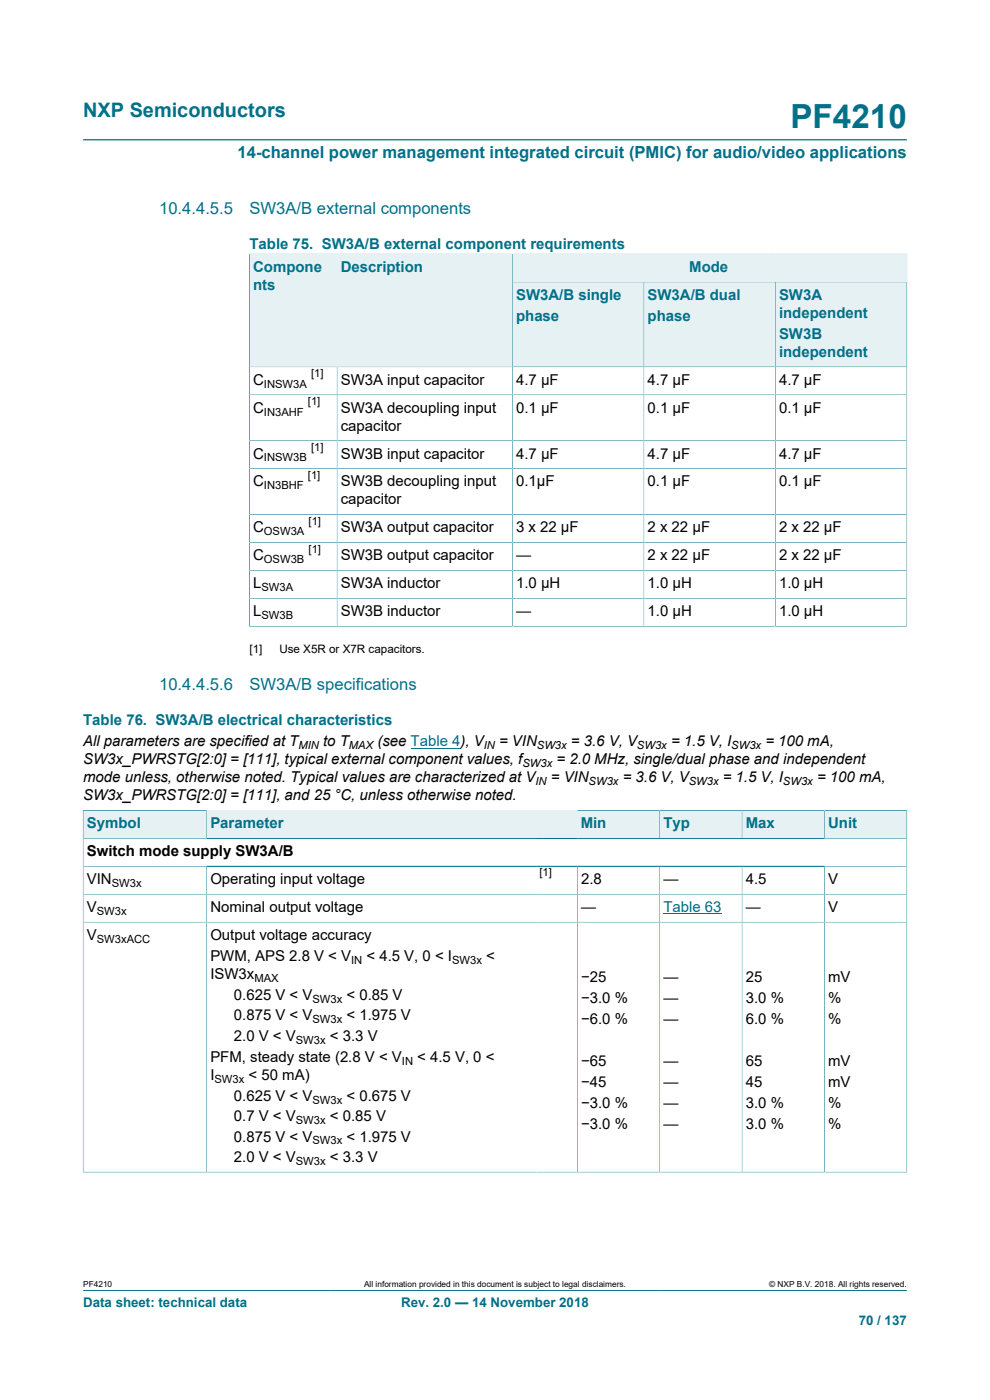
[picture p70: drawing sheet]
<svg xmlns="http://www.w3.org/2000/svg" width="210mm" height="297mm" viewBox="0 0 210 297" stroke-linecap="round" stroke-linejoin="round" font-family="sans-serif">
<defs><g id="words">
<text font-size="7.1" fill="#007088" x="167.7" y="27.2">PF4210</text>
<text font-size="4.2" fill="#007088" x="17.6" y="24.8">NXP Semiconductors</text>
<g font-size="3.5" fill="#007088">
<text x="50.4" y="33.5">14-channel power management integrated circuit (PMIC) for audio/video applications</text>
<text x="33.8" y="45.4">10.4.4.5.5</text>
<text x="52.9" y="45.4">SW3A/B external components</text>
<text x="33.8" y="146.4">10.4.4.5.6</text>
<text x="52.9" y="146.4">SW3A/B specifications</text>
</g>
<g font-size="3.2" fill="#007088">
<text x="52.9" y="52.8">Table 75. SW3A/B external component requirements</text>
<text x="53.7" y="57.7">Compone</text>
<text x="72.3" y="57.7">Description</text>
<text x="146.2" y="57.7">Mode</text>
<text x="53.7" y="61.5">nts</text>
<text x="109.5" y="63.6">SW3A/B single</text>
<text x="137.4" y="63.6">SW3A/B dual</text>
<text x="165.2" y="63.6">SW3A</text>
<text x="109.5" y="68.1">phase</text>
<text x="137.4" y="68.1">phase</text>
<text x="165.2" y="67.4">independent</text>
<text x="165.2" y="71.9">SW3B</text>
<text x="165.2" y="75.7">independent</text>
<text x="17.6" y="153.8">Table 76. SW3A/B electrical characteristics</text>
<text x="18.4" y="175.7">Symbol</text>
<text x="44.6" y="175.7">Parameter</text>
<text x="123.2" y="175.7">Min</text>
<text x="140.7" y="175.7">Typ</text>
<text x="158.2" y="175.7">Max</text>
<text x="175.7" y="175.7">Unit</text>
</g>
<g font-size="3.2">
<text x="53.7" y="81.6">C</text>
<text x="72.3" y="81.6">SW3A input capacitor</text>
<text x="109.5" y="81.6">4.7 µF</text>
<text x="137.4" y="81.6">4.7 µF</text>
<text x="165.2" y="81.6">4.7 µF</text>
<text x="53.7" y="87.5">C</text>
<text x="72.3" y="87.5">SW3A decoupling input</text>
<text x="109.5" y="87.5">0.1 µF</text>
<text x="137.4" y="87.5">0.1 µF</text>
<text x="165.2" y="87.5">0.1 µF</text>
<text x="72.3" y="91.3">capacitor</text>
<text x="53.7" y="97.3">C</text>
<text x="72.3" y="97.3">SW3B input capacitor</text>
<text x="109.5" y="97.3">4.7 µF</text>
<text x="137.4" y="97.3">4.7 µF</text>
<text x="165.2" y="97.3">4.7 µF</text>
<text x="53.7" y="103.2">C</text>
<text x="72.3" y="103.2">SW3B decoupling input</text>
<text x="72.3" y="107">capacitor</text>
<text x="109.5" y="103.2">0.1µF</text>
<text x="137.4" y="103.2">0.1 µF</text>
<text x="165.2" y="103.2">0.1 µF</text>
<text x="53.7" y="112.9">C</text>
<text x="72.3" y="112.9">SW3A output capacitor</text>
<text x="109.5" y="112.9">3 x 22 µF</text>
<text x="137.4" y="112.9">2 x 22 µF</text>
<text x="165.2" y="112.9">2 x 22 µF</text>
<text x="53.7" y="118.9">C</text>
<text x="72.3" y="118.9">SW3B output capacitor</text>
<text x="109.5" y="118.9">—</text>
<text x="137.4" y="118.9">2 x 22 µF</text>
<text x="165.2" y="118.9">2 x 22 µF</text>
<text x="53.7" y="124.8">L</text>
<text x="72.3" y="124.8">SW3A inductor</text>
<text x="109.5" y="124.8">1.0 µH</text>
<text x="137.4" y="124.8">1.0 µH</text>
<text x="165.2" y="124.8">1.0 µH</text>
<text x="53.7" y="130.7">L</text>
<text x="72.3" y="130.7">SW3B inductor</text>
<text x="109.5" y="130.7">—</text>
<text x="137.4" y="130.7">1.0 µH</text>
<text x="165.2" y="130.7">1.0 µH</text>
<text x="17.6" y="158.4">All parameters are specified at T</text>
<text x="68.5" y="158.4">to T</text>
<text x="80" y="158.4">(see Table 4), V</text>
<text x="105.9" y="158.4">= VIN</text>
<text x="121.1" y="158.4">= 3.6 V, V</text>
<text x="142.3" y="158.4">= 1.5 V, I</text>
<text x="162.3" y="158.4">= 100 mA,</text>
<text x="17.6" y="162.2">SW3x_PWRSTG[2:0] = [111], typical external component values, f</text>
<text x="17.6" y="166">mode unless, otherwise noted. Typical values are characterized at V</text>
<text x="116.8" y="166">= VIN</text>
<text x="118" y="162.2">= 2.0 MHz, single/dual phase and independent</text>
<text x="132.1" y="166">= 3.6 V, V</text>
<text x="153.3" y="166">= 1.5 V, I</text>
<text x="173.3" y="166">= 100 mA,</text>
<text x="17.6" y="169.8">SW3x_PWRSTG[2:0] = [111], and 25 °C, unless otherwise noted.</text>
<text x="18.4" y="181.6">Switch mode supply SW3A/B</text>
<text x="18.4" y="187.6">VIN</text>
<text x="44.6" y="187.6">Operating input voltage</text>
<text x="123.2" y="187.6">2.8</text>
<text x="140.7" y="187.6">—</text>
<text x="158.2" y="187.6">4.5</text>
<text x="175.7" y="187.6">V</text>
<text x="18.4" y="193.5">V</text>
<text x="44.6" y="193.5">Nominal output voltage</text>
<text x="123.2" y="193.5">—</text>
<text x="158.2" y="193.5">—</text>
<text x="175.7" y="193.5">V</text>
<text x="18.4" y="199.4">V</text>
<text x="44.6" y="199.4">Output voltage accuracy</text>
<text x="44.6" y="203.9">PWM, APS 2.8 V &lt; V</text>
<text x="77.7" y="203.9">&lt; 4.5 V, 0 &lt; I</text>
<text x="103.1" y="203.9">&lt;</text>
<text x="44.6" y="207.7">ISW3x</text>
<text x="123.2" y="208.3">−25</text>
<text x="140.7" y="208.3">—</text>
<text x="158.2" y="208.3">25</text>
<text x="175.7" y="208.3">mV</text>
<text x="49.6" y="212.1">0.625 V &lt; V</text>
<text x="73.5" y="212.1">&lt; 0.85 V</text>
<text x="123.2" y="212.8">−3.0 %</text>
<text x="140.7" y="212.8">—</text>
<text x="158.2" y="212.8">3.0 %</text>
<text x="175.7" y="212.8">%</text>
<text x="49.6" y="216.5">0.875 V &lt; V</text>
<text x="49.6" y="220.8">2.0 V &lt; V</text>
<text x="70" y="220.8">&lt; 3.3 V</text>
<text x="73.5" y="216.5">&lt; 1.975 V</text>
<text x="123.2" y="217.2">−6.0 %</text>
<text x="140.7" y="217.2">—</text>
<text x="158.2" y="217.2">6.0 %</text>
<text x="175.7" y="217.2">%</text>
<text x="44.6" y="225.2">PFM, steady state (2.8 V &lt; V</text>
<text x="88.5" y="225.2">&lt; 4.5 V, 0 &lt;</text>
<text x="123.2" y="226.1">−65</text>
<text x="140.7" y="226.1">—</text>
<text x="158.2" y="226.1">65</text>
<text x="175.7" y="226.1">mV</text>
<text x="44.6" y="229.1">I</text>
<text x="49.6" y="233.5">0.625 V &lt; V</text>
<text x="52.7" y="229.1">&lt; 50 mA)</text>
<text x="73.5" y="233.5">&lt; 0.675 V</text>
<text x="123.2" y="230.5">−45</text>
<text x="140.7" y="230.5">—</text>
<text x="158.2" y="230.5">45</text>
<text x="175.7" y="230.5">mV</text>
<text x="49.6" y="237.8">0.7 V &lt; V</text>
<text x="70" y="237.8">&lt; 0.85 V</text>
<text x="123.2" y="235">−3.0 %</text>
<text x="123.2" y="239.4">−3.0 %</text>
<text x="140.7" y="235">—</text>
<text x="140.7" y="239.4">—</text>
<text x="158.2" y="235">3.0 %</text>
<text x="158.2" y="239.4">3.0 %</text>
<text x="175.7" y="235">%</text>
<text x="175.7" y="239.4">%</text>
<text x="49.6" y="242.2">0.875 V &lt; V</text>
<text x="73.5" y="242.2">&lt; 1.975 V</text>
<text x="49.6" y="246.5">2.0 V &lt; V</text>
<text x="70" y="246.5">&lt; 3.3 V</text>
</g>
<text font-size="3.2" fill="#00f" x="140.7" y="193.5">Table 63</text>
<g font-size="2.8" fill="#007088">
<text x="17.6" y="277.3">Data sheet: technical data</text>
<text x="85.1" y="277.3">Rev. 2.0 — 14 November 2018</text>
<text x="182.2" y="281">70 / 137</text>
</g>
<g font-size="2.5">
<text x="52.9" y="138.5">[1]</text>
<text x="59.3" y="138.5">Use X5R or X7R capacitors.</text>
</g>
<g font-size="2.4">
<text x="56" y="82.2">INSW3A</text>
<text x="66" y="80">[1]</text>
<text x="56" y="88.2">IN3AHF</text>
<text x="65.3" y="85.9">[1]</text>
<text x="66" y="95.6">[1]</text>
<text x="56" y="97.9">INSW3B</text>
<text x="65.3" y="101.6">[1]</text>
<text x="56" y="103.8">IN3BHF</text>
<text x="56" y="113.6">OSW3A</text>
<text x="65.5" y="111.3">[1]</text>
<text x="56" y="119.5">OSW3B</text>
<text x="65.5" y="117.2">[1]</text>
<text x="55.5" y="125.4">SW3A</text>
<text x="55.5" y="131.3">SW3B</text>
<text x="63.3" y="159">MIN</text>
<text x="74" y="159">MAX</text>
<text x="102.6" y="159">IN</text>
<text x="113.9" y="159">SW3x</text>
<text x="135.1" y="159">SW3x</text>
<text x="155.1" y="159">SW3x</text>
<text x="110.8" y="162.8">SW3x</text>
<text x="113.6" y="166.6">IN</text>
<text x="124.9" y="166.6">SW3x</text>
<text x="146.1" y="166.6">SW3x</text>
<text x="166.1" y="166.6">SW3x</text>
<text x="114.4" y="185.9">[1]</text>
<text x="23.7" y="188.2">SW3x</text>
<text x="20.5" y="194.1">SW3x</text>
<text x="20.5" y="200">SW3xACC</text>
<text x="54" y="208.3">MAX</text>
<text x="74.5" y="204.5">IN</text>
<text x="95.9" y="204.5">SW3x</text>
<text x="66.3" y="212.7">SW3x</text>
<text x="62.8" y="221.4">SW3x</text>
<text x="66.3" y="217.1">SW3x</text>
<text x="85.2" y="225.9">IN</text>
<text x="45.5" y="229.7">SW3x</text>
<text x="62.8" y="238.5">SW3x</text>
<text x="66.3" y="234.1">SW3x</text>
<text x="66.3" y="242.8">SW3x</text>
<text x="62.8" y="247.1">SW3x</text>
</g>
<g font-size="1.8">
<text x="17.6" y="273.1">PF4210</text>
<text x="77.2" y="273.1">All information provided in this document is subject to legal disclaimers.</text>
<text x="163.2" y="273.1">© NXP B.V. 2018. All rights reserved.</text>
</g>
</g></defs>
<path d="M17.6 29.7h174.8M192.4 53.8v6h-83.7v-5.9h83.7M17.6 273.8h174.8" fill="none" stroke="#007088" stroke-width=".21"/>
<path d="M108.8 54h83.5v5.8h-83.5z" fill="#e6f1f3"/>
<path d="M52.9 53.8v24h18.6v-23.9h-18.7" fill="none" stroke="#007088" stroke-width=".21"/>
<path d="M53 54h18.4v23.8h-18.4z" fill="#e6f1f3"/>
<path d="M71.5 53.9h37.2v23.9h-37.2z" fill="none" stroke="#007088" stroke-width=".21"/>
<g fill="#e6f1f3">
<path d="M71.6 54h37v23.8h-37z"/>
<path d="M108.8 59.9h27.7v17.9h-27.7z"/>
</g>
<path d="M108.7 59.8h27.9v18h-27.9z" fill="none" stroke="#007088" stroke-width=".21"/>
<path d="M136.7 59.9h27.7v17.9h-27.7z" fill="#e6f1f3"/>
<path d="M136.6 59.8h27.9v18h-27.9z" fill="none" stroke="#007088" stroke-width=".21"/>
<path d="M164.5 59.9h27.8v17.9h-27.8z" fill="#e6f1f3"/>
<g fill="none" stroke="#007088" stroke-width=".21">
<path d="M71.5 77.8v55.1M108.7 77.8v55.1M136.6 77.8v55.1M192.4 77.8h-139.5v55.1M52.9 83.7h139.5M52.9 93.5h139.5M52.9 99.4h139.5M52.9 109.1h139.5M52.9 115.1h139.5M52.8 132.9h139.6M52.9 121h139.5M52.9 126.9h139.5"/>
<path d="M164.5 132.9v-73.1h27.9v73.1"/>
</g>
<path d="M87.1 158.7h10.6" fill="none" stroke="#00f" stroke-width=".21"/>
<path d="M17.7 172h26.1v5.8h-26.1z" fill="#e6f1f3"/>
<path d="M17.6 171.9h104.9M17.6 171.9v6h104.9M43.8 171.9v6" fill="none" stroke="#007088" stroke-width=".21"/>
<g fill="#e6f1f3">
<path d="M43.9 172h78.6v5.8h-78.6z"/>
<path d="M122.5 172h17.4v5.8h-17.4z"/>
</g>
<path d="M122.5 171.9h17.4v6h-17.4" fill="none" stroke="#007088" stroke-width=".21"/>
<path d="M140 172h17.3v5.8h-17.3z" fill="#e6f1f3"/>
<path d="M139.9 171.9h17.5v6h-17.5z" fill="none" stroke="#007088" stroke-width=".21"/>
<path d="M157.5 172h17.3v5.8h-17.3z" fill="#e6f1f3"/>
<path d="M157.4 171.9h17.5v6h-17.5z" fill="none" stroke="#007088" stroke-width=".21"/>
<path d="M175 172h17.3v5.8h-17.3z" fill="#e6f1f3"/>
<path d="M192.4 171.9v76.8M192.4 177.9h-174.8v70.8M192.4 171.9h-17.5v6M17.6 183.8h174.8M17.6 189.7h174.8M17.6 195.6h174.8M43.8 183.8v64.9M122.5 183.8v64.9M139.9 183.8v64.9M157.4 183.8v64.9M174.9 183.8v64.9M17.6 248.7h174.8" fill="none" stroke="#007088" stroke-width=".21"/>
<path d="M140.7 193.8h12.4" fill="none" stroke="#00f" stroke-width=".21"/>
<use href="#words"/>
</svg>
